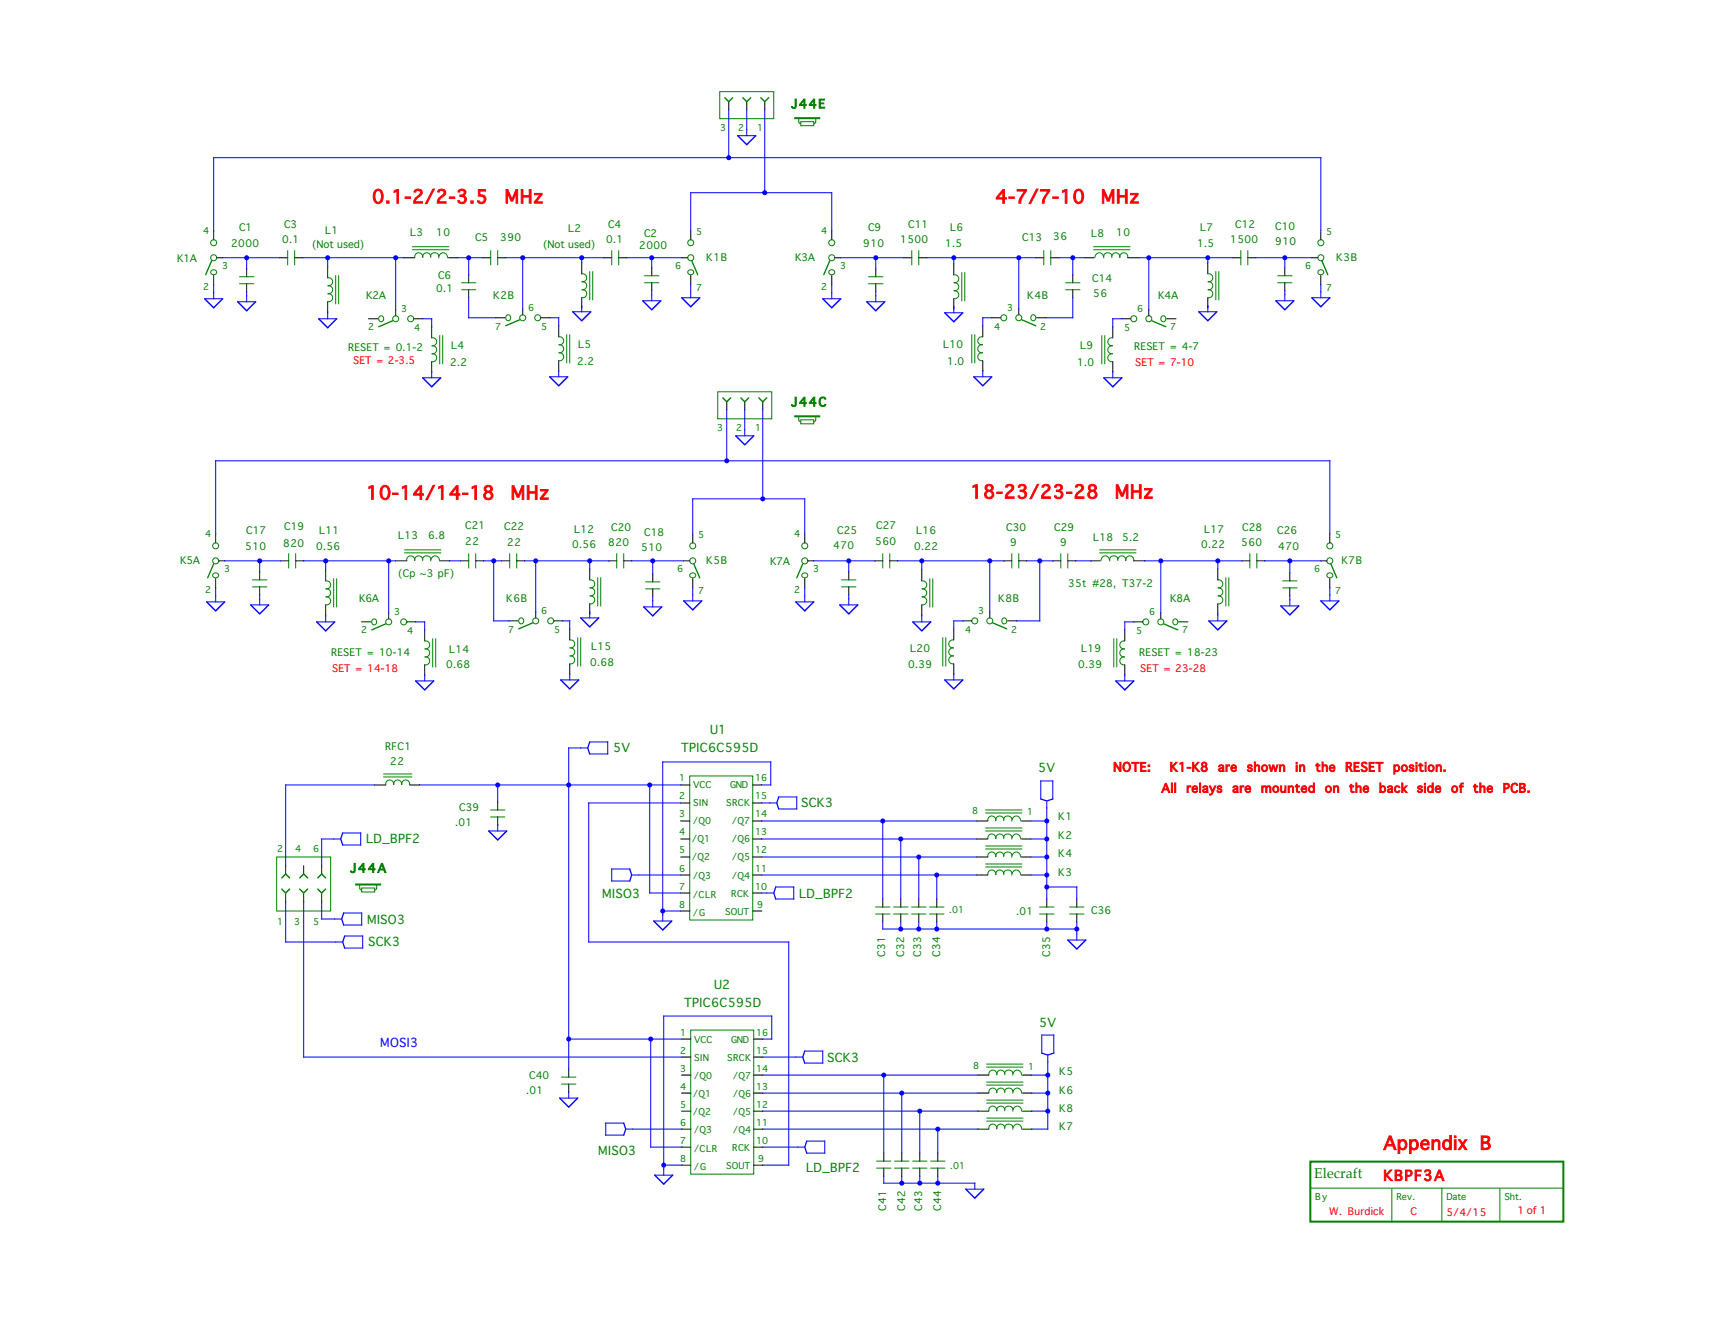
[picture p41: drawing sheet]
<svg xmlns="http://www.w3.org/2000/svg" width="279mm" height="216mm" viewBox="0 0 279 216" stroke-linecap="round" stroke-linejoin="round" font-family="sans-serif">
<defs><g id="words">
<g font-size="2.9" fill="#f00">
<text x="60.4" y="33">0.1-2/2-3.5</text>
<text x="81.9" y="33">MHz</text>
<text x="161.5" y="33">4-7/7-10</text>
<text x="178.6" y="33">MHz</text>
<text x="59.4" y="81">10-14/14-18</text>
<text x="82.9" y="81">MHz</text>
<text x="157.4" y="80.8">18-23/23-28</text>
<text x="180.9" y="80.8">MHz</text>
<text x="224.5" y="186.5">Appendix B</text>
</g>
<text font-size="2.3" fill="#008000" x="213.3" y="191">Elecraft</text>
<text font-size="2.3" fill="#f00" x="224.5" y="191.5">KBPF3A</text>
<g font-size="1.9" fill="#008000">
<text x="128.4" y="17.5">J44E</text>
<text x="128.4" y="65.9">J44C</text>
<text x="115.2" y="119.1">U1</text>
<text x="99.5" y="122.1">5V</text>
<text x="110.5" y="122.1">TPIC6C595D</text>
<text x="168.5" y="125.3">5V</text>
<text x="130" y="131">SCK3</text>
<text x="59.4" y="136.8">LD_BPF2</text>
<text x="56.8" y="141.5">J44A</text>
<text x="59.6" y="149.8">MISO3</text>
<text x="97.7" y="145.6">MISO3</text>
<text x="129.7" y="145.6">LD_BPF2</text>
<text x="59.7" y="153.4">SCK3</text>
<text x="115.9" y="160.4">U2</text>
<text x="111" y="163.3">TPIC6C595D</text>
<text x="168.6" y="166.5">5V</text>
<text x="134.2" y="172.2">SCK3</text>
<text x="97.1" y="187.3">MISO3</text>
<text x="130.8" y="190">LD_BPF2</text>
</g>
<g font-size="1.9" fill="#f00">
<text x="180.6" y="125.1">NOTE:</text>
<text x="189.8" y="125.1">K1-K8</text>
<text x="197.6" y="125.1">are</text>
<text x="202.3" y="125.1">shown</text>
<text x="210.2" y="125.1">in</text>
<text x="213.4" y="125.1">the</text>
<text x="218.3" y="125.1">RESET</text>
<text x="226" y="125.1">position.</text>
<text x="188.4" y="128.5">All</text>
<text x="192.5" y="128.5">relays</text>
<text x="199.9" y="128.5">are</text>
<text x="204.6" y="128.5">mounted</text>
<text x="215" y="128.5">on</text>
<text x="218.9" y="128.5">the</text>
<text x="223.7" y="128.5">back</text>
<text x="229.9" y="128.5">side</text>
<text x="235.4" y="128.5">of</text>
<text x="239" y="128.5">the</text>
<text x="243.8" y="128.5">PCB.</text>
</g>
<text font-size="1.9" fill="#00f" x="61.7" y="169.8">MOSI3</text>
<g font-size="1.6" fill="#008000">
<text x="37.5" y="40.1">2000</text>
<text x="38.8" y="37.5">C1</text>
<text x="45.8" y="39.5">0.1</text>
<text x="46.1" y="37">C3</text>
<text x="50.7" y="40.3">(Not used)</text>
<text x="52.8" y="38">L1</text>
<text x="66.6" y="38.3">L3</text>
<text x="70.8" y="38.3">10</text>
<text x="77.1" y="39.1">C5</text>
<text x="81.2" y="39.1">390</text>
<text x="88.1" y="40.3">(Not used)</text>
<text x="92.2" y="37.7">L2</text>
<text x="98.4" y="39.5">0.1</text>
<text x="98.7" y="37">C4</text>
<text x="103.7" y="40.4">2000</text>
<text x="104.5" y="38.5">C2</text>
<text x="140.1" y="40.1">910</text>
<text x="140.9" y="37.5">C9</text>
<text x="146.1" y="39.5">1500</text>
<text x="147.4" y="37">C11</text>
<text x="153.4" y="40.1">1.5</text>
<text x="154.2" y="37.5">L6</text>
<text x="165.9" y="39.1">C13</text>
<text x="170.9" y="39">36</text>
<text x="177.1" y="38.5">L8</text>
<text x="181.1" y="38.3">10</text>
<text x="194.3" y="40.1">1.5</text>
<text x="194.8" y="37.5">L7</text>
<text x="199.6" y="39.5">1500</text>
<text x="200.4" y="37">C12</text>
<text x="206.9" y="37.3">C10</text>
<text x="206.9" y="39.8">910</text>
<text x="28.7" y="42.5">K1A</text>
<text x="70.8" y="47.4">0.1</text>
<text x="71.1" y="45.3">C6</text>
<text x="114.6" y="42.4">K1B</text>
<text x="129" y="42.4">K3A</text>
<text x="177.2" y="45.8">C14</text>
<text x="216.8" y="42.4">K3B</text>
<text x="59.4" y="48.5">K2A</text>
<text x="80" y="48.5">K2B</text>
<text x="166.7" y="48.5">K4B</text>
<text x="177.4" y="48.2">56</text>
<text x="187.9" y="48.5">K4A</text>
<text x="56.5" y="57">RESET = 0.1-2</text>
<text x="73" y="59.4">2.2</text>
<text x="73.2" y="56.7">L4</text>
<text x="93.7" y="59.3">2.2</text>
<text x="93.8" y="56.5">L5</text>
<text x="153" y="56.5">L10</text>
<text x="153.7" y="59.3">1.0</text>
<text x="174.8" y="59.4">1.0</text>
<text x="175.3" y="56.7">L9</text>
<text x="184" y="56.8">RESET = 4-7</text>
<text x="39.8" y="89.3">510</text>
<text x="39.9" y="86.7">C17</text>
<text x="45.9" y="88.8">820</text>
<text x="46.1" y="86">C19</text>
<text x="51.3" y="89.3">0.56</text>
<text x="51.8" y="86.7">L11</text>
<text x="64.6" y="87.5">L13</text>
<text x="69.5" y="87.5">6.8</text>
<text x="75.5" y="85.9">C21</text>
<text x="75.5" y="88.5">22</text>
<text x="81.8" y="86">C22</text>
<text x="82.3" y="88.6">22</text>
<text x="92.8" y="88.9">0.56</text>
<text x="93.2" y="86.5">L12</text>
<text x="98.7" y="88.6">820</text>
<text x="99.2" y="86.2">C20</text>
<text x="104" y="89.4">510</text>
<text x="104.5" y="87">C18</text>
<text x="135.2" y="89.1">470</text>
<text x="135.8" y="86.7">C25</text>
<text x="142" y="88.5">560</text>
<text x="142.2" y="85.9">C27</text>
<text x="148.3" y="89.3">0.22</text>
<text x="148.7" y="86.7">L16</text>
<text x="163.3" y="86.2">C30</text>
<text x="163.9" y="88.6">9</text>
<text x="171.1" y="86.2">C29</text>
<text x="172" y="88.6">9</text>
<text x="177.4" y="87.8">L18</text>
<text x="182.1" y="87.8">5.2</text>
<text x="194.9" y="88.9">0.22</text>
<text x="195.4" y="86.5">L17</text>
<text x="201.4" y="88.6">560</text>
<text x="201.6" y="86.2">C28</text>
<text x="207.2" y="86.7">C26</text>
<text x="207.4" y="89.3">470</text>
<text x="29.2" y="91.5">K5A</text>
<text x="64.6" y="93.7">(Cp ~3 pF)</text>
<text x="114.6" y="91.5">K5B</text>
<text x="125" y="91.7">K7A</text>
<text x="173.3" y="95.3">35t #28, T37-2</text>
<text x="217.6" y="91.5">K7B</text>
<text x="58.3" y="97.7">K6A</text>
<text x="82.1" y="97.7">K6B</text>
<text x="162" y="97.7">K8B</text>
<text x="189.9" y="97.7">K8A</text>
<text x="53.7" y="106.5">RESET = 10-14</text>
<text x="72.9" y="106">L14</text>
<text x="95.9" y="105.5">L15</text>
<text x="147.7" y="105.8">L20</text>
<text x="175.4" y="105.8">L19</text>
<text x="184.9" y="106.5">RESET = 18-23</text>
<text x="72.4" y="108.4">0.68</text>
<text x="95.8" y="108.1">0.68</text>
<text x="147.4" y="108.4">0.39</text>
<text x="175" y="108.4">0.39</text>
<text x="62.5" y="121.7">RFC1</text>
<text x="63.3" y="124.2">22</text>
<text x="74.5" y="131.6">C39</text>
<text x="73.9" y="134.1">.01</text>
<text x="171.7" y="133.1">K1</text>
<text x="171.7" y="136.2">K2</text>
<text x="171.7" y="139.1">K4</text>
<text x="171.7" y="142">K3</text>
<text x="164.9" y="148.3">.01</text>
<text x="177.1" y="148.2">C36</text>
<text x="143.6" y="155.2" transform="rotate(-90 143.6 155.2)">C31</text>
<text x="146.7" y="155.2" transform="rotate(-90 146.7 155.2)">C32</text>
<text x="149.5" y="155.2" transform="rotate(-90 149.5 155.2)">C33</text>
<text x="152.6" y="155.2" transform="rotate(-90 152.6 155.2)">C34</text>
<text x="170.4" y="155.2" transform="rotate(-90 170.4 155.2)">C35</text>
<text x="85.4" y="177.4">.01</text>
<text x="85.9" y="175">C40</text>
<text x="171.9" y="174.3">K5</text>
<text x="171.9" y="177.4">K6</text>
<text x="171.9" y="180.3">K8</text>
<text x="171.9" y="183.2">K7</text>
<text x="143.8" y="196.4" transform="rotate(-90 143.8 196.4)">C41</text>
<text x="146.9" y="196.4" transform="rotate(-90 146.9 196.4)">C42</text>
<text x="149.6" y="196.4" transform="rotate(-90 149.6 196.4)">C43</text>
<text x="152.7" y="196.4" transform="rotate(-90 152.7 196.4)">C44</text>
</g>
<g font-size="1.6" fill="#f00">
<text x="57.3" y="59.1">SET = 2-3.5</text>
<text x="184.2" y="59.4">SET = 7-10</text>
<text x="53.9" y="109.1">SET = 14-18</text>
<text x="185" y="109.1">SET = 23-28</text>
<text x="215.7" y="197">W. Burdick</text>
<text x="228.8" y="197">C</text>
<text x="234.7" y="197.2">5/4/15</text>
<text x="246.2" y="196.9">1 of 1</text>
</g>
<g font-size="1.5" fill="#008000">
<text x="116.9" y="21.3">3</text>
<text x="119.8" y="21.3">2</text>
<text x="122.9" y="21.3">1</text>
<text x="33" y="38">4</text>
<text x="113" y="38.2">5</text>
<text x="133.3" y="38">4</text>
<text x="215.2" y="38.2">5</text>
<text x="33" y="47.1">2</text>
<text x="36" y="43.7">3</text>
<text x="109.6" y="43.7">6</text>
<text x="113" y="47.2">7</text>
<text x="133.3" y="47.1">2</text>
<text x="136.3" y="43.7">3</text>
<text x="211.8" y="43.7">6</text>
<text x="215.2" y="47.2">7</text>
<text x="59.7" y="53.6">2</text>
<text x="65.1" y="50.7">3</text>
<text x="67.2" y="53.7">4</text>
<text x="80.3" y="53.6">7</text>
<text x="85.7" y="50.5">6</text>
<text x="87.8" y="53.6">5</text>
<text x="161.3" y="53.6">4</text>
<text x="163.4" y="50.5">3</text>
<text x="168.8" y="53.6">2</text>
<text x="182.4" y="53.7">5</text>
<text x="184.5" y="50.7">6</text>
<text x="189.9" y="53.6">7</text>
<text x="116.4" y="70">3</text>
<text x="119.5" y="70">2</text>
<text x="122.5" y="70">1</text>
<text x="33.3" y="87.2">4</text>
<text x="113.3" y="87.3">5</text>
<text x="128.9" y="87.2">4</text>
<text x="216.7" y="87.3">5</text>
<text x="36.4" y="92.8">3</text>
<text x="109.9" y="92.8">6</text>
<text x="132" y="92.8">3</text>
<text x="213.3" y="92.8">6</text>
<text x="33.3" y="96.3">2</text>
<text x="64" y="99.8">3</text>
<text x="87.8" y="99.7">6</text>
<text x="113.3" y="96.4">7</text>
<text x="128.9" y="96.3">2</text>
<text x="158.7" y="99.7">3</text>
<text x="186.5" y="99.8">6</text>
<text x="216.7" y="96.4">7</text>
<text x="58.6" y="102.7">2</text>
<text x="66.1" y="102.9">4</text>
<text x="82.5" y="102.7">7</text>
<text x="89.9" y="102.7">5</text>
<text x="156.6" y="102.7">4</text>
<text x="164.1" y="102.7">2</text>
<text x="184.4" y="102.9">5</text>
<text x="191.8" y="102.7">7</text>
<text x="110.2" y="129.7">2</text>
<text x="110.2" y="126.8">1</text>
<text x="112.5" y="130.8">SIN</text>
<text x="112.5" y="127.9">VCC</text>
<text x="117.8" y="130.8">SRCK</text>
<text x="118.5" y="127.9">GND</text>
<text x="122.5" y="129.7">15</text>
<text x="122.5" y="126.8">16</text>
<text x="110.2" y="132.6">3</text>
<text x="110.2" y="135.5">4</text>
<text x="112.3" y="136.7">/Q1</text>
<text x="112.5" y="133.7">/Q0</text>
<text x="118.8" y="133.7">/Q7</text>
<text x="118.8" y="136.7">/Q6</text>
<text x="122.5" y="132.6">14</text>
<text x="122.5" y="135.5">13</text>
<text x="157.8" y="132.1">8</text>
<text x="166.7" y="132.3">1</text>
<text x="45" y="138.3">2</text>
<text x="47.9" y="138.3">4</text>
<text x="50.8" y="138.3">6</text>
<text x="110.2" y="138.4">5</text>
<text x="110.2" y="141.4">6</text>
<text x="112.3" y="139.6">/Q2</text>
<text x="112.5" y="142.5">/Q3</text>
<text x="118.8" y="142.5">/Q4</text>
<text x="118.8" y="139.6">/Q5</text>
<text x="122.5" y="138.4">12</text>
<text x="122.5" y="141.4">11</text>
<text x="45" y="150">1</text>
<text x="47.7" y="150">3</text>
<text x="50.8" y="150">5</text>
<text x="110.2" y="144.3">7</text>
<text x="110.2" y="147.2">8</text>
<text x="112.5" y="145.6">/CLR</text>
<text x="112.5" y="148.5">/G</text>
<text x="117.7" y="148.3">SOUT</text>
<text x="118.6" y="145.4">RCK</text>
<text x="122.5" y="144.3">10</text>
<text x="122.9" y="147.2">9</text>
<text x="154" y="148">.01</text>
<text x="110.4" y="168">1</text>
<text x="122.7" y="168">16</text>
<text x="110.4" y="170.9">2</text>
<text x="110.4" y="173.8">3</text>
<text x="112.6" y="172">SIN</text>
<text x="112.6" y="169.1">VCC</text>
<text x="118" y="172">SRCK</text>
<text x="118.6" y="169.1">GND</text>
<text x="122.7" y="170.9">15</text>
<text x="122.7" y="173.8">14</text>
<text x="157.9" y="173.3">8</text>
<text x="166.8" y="173.5">1</text>
<text x="110.4" y="176.7">4</text>
<text x="110.4" y="179.7">5</text>
<text x="112.5" y="177.9">/Q1</text>
<text x="112.6" y="175">/Q0</text>
<text x="119" y="175">/Q7</text>
<text x="119" y="177.9">/Q6</text>
<text x="122.7" y="176.7">13</text>
<text x="122.7" y="179.7">12</text>
<text x="110.4" y="182.6">6</text>
<text x="110.4" y="185.5">7</text>
<text x="112.5" y="180.8">/Q2</text>
<text x="112.6" y="183.7">/Q3</text>
<text x="119" y="183.7">/Q4</text>
<text x="119" y="180.8">/Q5</text>
<text x="122.7" y="185.5">10</text>
<text x="122.7" y="182.6">11</text>
<text x="110.4" y="188.4">8</text>
<text x="112.6" y="186.8">/CLR</text>
<text x="112.6" y="189.7">/G</text>
<text x="117.8" y="189.6">SOUT</text>
<text x="118.8" y="186.6">RCK</text>
<text x="123" y="188.4">9</text>
<text x="154.2" y="189.6">.01</text>
<text x="213.4" y="194.6">By</text>
<text x="226.6" y="194.6">Rev.</text>
<text x="234.7" y="194.6">Date</text>
<text x="244.1" y="194.6">Sht.</text>
</g>
</g></defs>
<path d="M92.2 179.5l1.5-1.5h.1v.2l-1.4 1.5h-.2z" fill="#00f"/>
<path d="M90.7 178.1h3.1" fill="none" stroke="#00f" stroke-width=".16"/>
<path d="M90.7 178h.2l1.5 1.5v.2h-.2l-1.5-1.5z" fill="#00f"/>
<path d="M92.3 177.1v1.1M129 171.5h1.2" fill="none" stroke="#00f" stroke-width=".16"/>
<path d="M130.5 170.4h.2v.2l-.4 .9h-.1z" fill="#00f"/>
<path d="M130.5 170.5h3.1M130.5 172.4h3.1M133.5 170.4v2.1" fill="none" stroke="#00f" stroke-width=".16"/>
<g fill="#00f">
<path d="M130.2 171.4h.1l.4 1.1h-.2z"/>
<path d="M109.1 190.5h.1v.2l-1.4 1.5h-.2v-.2z"/>
</g>
<path d="M106.2 190.6h3" fill="none" stroke="#00f" stroke-width=".16"/>
<path d="M106.2 190.5h.1l1.5 1.5v.2h-.2l-1.4-1.5z" fill="#00f"/>
<path d="M107.7 189.6v1.1" fill="none" stroke="#00f" stroke-width=".16"/>
<path d="M159.5 192.8h.2v.2l-1.5 1.4h-.1v-.1z" fill="#00f"/>
<path d="M156.6 192.9h3.1" fill="none" stroke="#00f" stroke-width=".16"/>
<path d="M156.6 192.8h.2l1.4 1.5v.1h-.1l-1.5-1.4z" fill="#00f"/>
<path d="M170 171.2v1.2M158.2 191.8v1.2" fill="none" stroke="#00f" stroke-width=".16"/>
<path d="M169.9 171.1l1.2-.4v.2l-1 .3h-.2z" fill="#00f"/>
<path d="M169 167.9h2.1M169 167.8v3.1M171 167.8v3.1" fill="none" stroke="#00f" stroke-width=".16"/>
<g fill="#00f">
<path d="M169 170.7l1.1 .4v.1l-1.1-.3z"/>
<path d="M149.5 102.3l1.4-1.5h.2v.2l-1.5 1.4h-.1z"/>
</g>
<path d="M148 100.9h3.1" fill="none" stroke="#00f" stroke-width=".16"/>
<path d="M148 100.8h.2l1.4 1.5v.1h-.1l-1.5-1.4z" fill="#00f"/>
<path d="M149.6 99.8v1.2" fill="none" stroke="#00f" stroke-width=".16"/>
<path d="M181 110.4h.1l1.5 1.4v.2h-.2l-1.4-1.5z" fill="#00f"/>
<path d="M181 110.5h3" fill="none" stroke="#00f" stroke-width=".16"/>
<path d="M183.9 110.4h.1v.1l-1.4 1.5h-.2v-.2z" fill="#00f"/>
<path d="M182.5 109.4v1.1" fill="none" stroke="#00f" stroke-width=".16"/>
<path d="M132 97.6h.1v.1l-1.4 1.5h-.2v-.2z" fill="#00f"/>
<path d="M129 97.6h3.1" fill="none" stroke="#00f" stroke-width=".16"/>
<path d="M129 97.6h.2l1.5 1.4v.2h-.2l-1.5-1.5z" fill="#00f"/>
<path d="M130.6 96.6v1.1" fill="none" stroke="#00f" stroke-width=".16"/>
<path d="M217.1 97.4h.2v.2l-1.4 1.4h-.2v-.2z" fill="#00f"/>
<path d="M214.2 97.5h3.1" fill="none" stroke="#00f" stroke-width=".16"/>
<path d="M214.2 97.4h.2l1.5 1.4v.2h-.2l-1.5-1.4z" fill="#00f"/>
<path d="M215.8 96.4v1.2" fill="none" stroke="#00f" stroke-width=".16"/>
<path d="M139.1 98h.2v.2l-1.5 1.5h-.2v-.2z" fill="#00f"/>
<path d="M136.2 98.1h3.1" fill="none" stroke="#00f" stroke-width=".16"/>
<path d="M136.2 98h.1l1.5 1.5v.2h-.2l-1.4-1.5z" fill="#00f"/>
<path d="M137.7 97.1v1.1" fill="none" stroke="#00f" stroke-width=".16"/>
<path d="M153.2 110.2h.2l1.4 1.5v.1h-.1l-1.5-1.4z" fill="#00f"/>
<path d="M153.2 110.3h3.1" fill="none" stroke="#00f" stroke-width=".16"/>
<path d="M156.1 110.2h.2v.2l-1.5 1.4h-.1v-.1z" fill="#00f"/>
<path d="M154.8 109.2v1.2" fill="none" stroke="#00f" stroke-width=".16"/>
<path d="M197.5 102.1l1.5-1.5h.1v.2l-1.4 1.5h-.2z" fill="#00f"/>
<path d="M196.1 100.7h3" fill="none" stroke="#00f" stroke-width=".16"/>
<path d="M196.1 100.6h.1l1.5 1.5v.2h-.2l-1.4-1.5z" fill="#00f"/>
<path d="M197.6 99.7v1.1" fill="none" stroke="#00f" stroke-width=".16"/>
<path d="M120.8 72.1l1.4-1.5h.2v.2l-1.5 1.4h-.1z" fill="#00f"/>
<path d="M119.3 70.7h3.1" fill="none" stroke="#00f" stroke-width=".16"/>
<path d="M119.3 70.6h.2l1.4 1.5v.1h-.1l-1.5-1.4z" fill="#00f"/>
<path d="M120.8 69.6v1.2" fill="none" stroke="#00f" stroke-width=".16"/>
<path d="M52.8 102.3l1.4-1.5h.2v.2l-1.5 1.4h-.1z" fill="#00f"/>
<path d="M51.3 100.9h3.1" fill="none" stroke="#00f" stroke-width=".16"/>
<path d="M51.3 100.8h.2l1.4 1.5v.1h-.1l-1.5-1.4z" fill="#00f"/>
<path d="M52.8 99.8v1.2" fill="none" stroke="#00f" stroke-width=".16"/>
<path d="M70.3 110.4h.1v.1l-1.4 1.5h-.2v-.2z" fill="#00f"/>
<path d="M67.4 110.5h3" fill="none" stroke="#00f" stroke-width=".16"/>
<path d="M67.4 110.4h.1l1.5 1.4v.2h-.2l-1.4-1.5z" fill="#00f"/>
<path d="M68.9 109.4v1.1" fill="none" stroke="#00f" stroke-width=".16"/>
<path d="M36.4 97.6h.1v.1l-1.4 1.5h-.2v-.2z" fill="#00f"/>
<path d="M33.5 97.6h3" fill="none" stroke="#00f" stroke-width=".16"/>
<path d="M33.5 97.6h.1l1.5 1.4v.2h-.2l-1.4-1.5z" fill="#00f"/>
<path d="M35 96.6v1.1" fill="none" stroke="#00f" stroke-width=".16"/>
<path d="M113.8 97.4h.1v.2l-1.4 1.4h-.2v-.2z" fill="#00f"/>
<path d="M110.9 97.5h3" fill="none" stroke="#00f" stroke-width=".16"/>
<path d="M110.9 97.4h.1l1.5 1.4v.2h-.2l-1.4-1.4z" fill="#00f"/>
<path d="M112.4 96.4v1.2" fill="none" stroke="#00f" stroke-width=".16"/>
<path d="M43.5 98h.2v.2l-1.5 1.5h-.1v-.2z" fill="#00f"/>
<path d="M40.6 98.1h3.1" fill="none" stroke="#00f" stroke-width=".16"/>
<path d="M40.6 98h.2l1.4 1.5v.2h-.1l-1.5-1.5z" fill="#00f"/>
<path d="M42.1 97.1v1.1" fill="none" stroke="#00f" stroke-width=".16"/>
<path d="M93.8 110.2h.2v.2l-1.5 1.4h-.1v-.1z" fill="#00f"/>
<path d="M90.9 110.3h3.1" fill="none" stroke="#00f" stroke-width=".16"/>
<path d="M90.9 110.2h.2l1.4 1.5v.1h-.1l-1.5-1.4z" fill="#00f"/>
<path d="M92.4 109.2v1.2" fill="none" stroke="#00f" stroke-width=".16"/>
<path d="M95.6 101.6l1.5-1.5h.1v.2l-1.4 1.5h-.2z" fill="#00f"/>
<path d="M94.1 100.2h3.1" fill="none" stroke="#00f" stroke-width=".16"/>
<path d="M94.1 100.1h.2l1.5 1.5v.2h-.2l-1.5-1.5z" fill="#00f"/>
<path d="M95.7 99.2v1.1" fill="none" stroke="#00f" stroke-width=".16"/>
<path d="M107.3 98.4h.1v.1l-1.4 1.5h-.2v-.2z" fill="#00f"/>
<path d="M104.4 98.4h3" fill="none" stroke="#00f" stroke-width=".16"/>
<path d="M104.4 98.4h.1l1.5 1.4v.2h-.2l-1.4-1.5z" fill="#00f"/>
<path d="M105.9 97.4v1.1" fill="none" stroke="#00f" stroke-width=".16"/>
<path d="M156.1 50.7h.2v.1l-1.5 1.5h-.1v-.2z" fill="#00f"/>
<path d="M153.2 50.7h3.1" fill="none" stroke="#00f" stroke-width=".16"/>
<path d="M153.2 50.7h.2l1.4 1.4v.2h-.1l-1.5-1.5z" fill="#00f"/>
<path d="M154.8 49.7v1.1" fill="none" stroke="#00f" stroke-width=".16"/>
<path d="M179 61.2h.2l1.4 1.5v.1h-.1l-1.5-1.4z" fill="#00f"/>
<path d="M179 61.3h3.1" fill="none" stroke="#00f" stroke-width=".16"/>
<path d="M181.9 61.2h.2v.2l-1.5 1.4h-.1v-.1z" fill="#00f"/>
<path d="M180.6 60.2v1.2" fill="none" stroke="#00f" stroke-width=".16"/>
<path d="M136.3 48.4h.2v.1l-1.5 1.5h-.1v-.2z" fill="#00f"/>
<path d="M133.4 48.5h3.1" fill="none" stroke="#00f" stroke-width=".16"/>
<path d="M133.4 48.4h.2l1.4 1.4v.2h-.1l-1.5-1.5z" fill="#00f"/>
<path d="M135 47.4v1.1" fill="none" stroke="#00f" stroke-width=".16"/>
<path d="M215.7 48.2h.2v.2l-1.5 1.4h-.2v-.1z" fill="#00f"/>
<path d="M212.8 48.3h3.1" fill="none" stroke="#00f" stroke-width=".16"/>
<path d="M212.8 48.2h.1l1.5 1.5v.1h-.2l-1.4-1.4z" fill="#00f"/>
<path d="M214.3 47.2v1.2" fill="none" stroke="#00f" stroke-width=".16"/>
<path d="M143.5 48.9h.1v.1l-1.4 1.5h-.2v-.2z" fill="#00f"/>
<path d="M140.6 48.9h3" fill="none" stroke="#00f" stroke-width=".16"/>
<path d="M140.6 48.9h.1l1.5 1.4v.2h-.2l-1.4-1.5z" fill="#00f"/>
<path d="M142.1 47.9v1.1" fill="none" stroke="#00f" stroke-width=".16"/>
<path d="M157.9 61h.2l1.4 1.5v.2h-.1l-1.5-1.5z" fill="#00f"/>
<path d="M157.9 61.1h3.1" fill="none" stroke="#00f" stroke-width=".16"/>
<path d="M160.8 61h.2v.2l-1.5 1.5h-.1v-.2z" fill="#00f"/>
<path d="M159.5 60.1v1.1" fill="none" stroke="#00f" stroke-width=".16"/>
<path d="M197.4 50.5h.1v.2l-1.4 1.4h-.2v-.1z" fill="#00f"/>
<path d="M194.4 50.6h3.1" fill="none" stroke="#00f" stroke-width=".16"/>
<path d="M194.4 50.5h.2l1.5 1.5v.1h-.2l-1.5-1.4z" fill="#00f"/>
<path d="M196 49.5v1.2" fill="none" stroke="#00f" stroke-width=".16"/>
<path d="M209.8 48.7h.2v.2l-1.5 1.4h-.1v-.1z" fill="#00f"/>
<path d="M206.9 48.8h3.1" fill="none" stroke="#00f" stroke-width=".16"/>
<path d="M206.9 48.7h.2l1.4 1.5v.1h-.1l-1.5-1.4z" fill="#00f"/>
<path d="M208.5 47.7v1.2" fill="none" stroke="#00f" stroke-width=".16"/>
<path d="M212.6 188.4h41.1v9.8h-41.1z" fill="none" stroke="#008000" stroke-width=".32"/>
<path d="M212.6 192.7h41.1M225.8 192.8v5.5M233.9 192.6v5.6M243.4 192.8v5.4" fill="none" stroke="#008000" stroke-width=".16"/>
<path d="M122.5 21.9h.2v.2l-1.5 1.5h-.1v-.2z" fill="#00f"/>
<path d="M119.6 22h3.1" fill="none" stroke="#00f" stroke-width=".16"/>
<path d="M119.6 21.9h.2l1.4 1.5v.2h-.1l-1.5-1.5z" fill="#00f"/>
<path d="M121.2 21v1.1" fill="none" stroke="#00f" stroke-width=".16"/>
<path d="M54.5 51.6h.2v.2l-1.5 1.4h-.1v-.1z" fill="#00f"/>
<path d="M51.6 51.7h3.1" fill="none" stroke="#00f" stroke-width=".16"/>
<path d="M51.6 51.6h.2l1.4 1.5v.1h-.1l-1.5-1.4z" fill="#00f"/>
<path d="M53.2 50.7v1.1" fill="none" stroke="#00f" stroke-width=".16"/>
<path d="M70 62.7l1.4-1.5h.2v.2l-1.5 1.4h-.1z" fill="#00f"/>
<path d="M68.5 61.3h3.1" fill="none" stroke="#00f" stroke-width=".16"/>
<path d="M68.5 61.2h.2l1.4 1.5v.1h-.1l-1.5-1.4z" fill="#00f"/>
<path d="M70 60.2v1.2" fill="none" stroke="#00f" stroke-width=".16"/>
<path d="M34.6 49.8l1.4-1.4h.2v.1l-1.5 1.5h-.1z" fill="#00f"/>
<path d="M33.1 48.5h3.1" fill="none" stroke="#00f" stroke-width=".16"/>
<path d="M33.1 48.4h.2l1.4 1.4v.2h-.1l-1.5-1.5z" fill="#00f"/>
<path d="M34.7 47.4v1.1" fill="none" stroke="#00f" stroke-width=".16"/>
<path d="M113.5 48.2h.1v.2l-1.4 1.4h-.2v-.1z" fill="#00f"/>
<path d="M110.5 48.3h3.1" fill="none" stroke="#00f" stroke-width=".16"/>
<path d="M110.5 48.2h.2l1.5 1.5v.1h-.2l-1.5-1.4z" fill="#00f"/>
<path d="M112.1 47.2v1.2" fill="none" stroke="#00f" stroke-width=".16"/>
<path d="M41.4 48.9h.2v.1l-1.5 1.5h-.2v-.2z" fill="#00f"/>
<path d="M38.5 48.9h3.1" fill="none" stroke="#00f" stroke-width=".16"/>
<path d="M38.5 48.9h.1l1.5 1.4v.2h-.2l-1.4-1.5z" fill="#00f"/>
<path d="M40 47.9v1.1" fill="none" stroke="#00f" stroke-width=".16"/>
<path d="M92 61h.2v.2l-1.5 1.5h-.1v-.2z" fill="#00f"/>
<path d="M89.1 61.1h3.1" fill="none" stroke="#00f" stroke-width=".16"/>
<path d="M89.1 61h.2l1.4 1.5v.2h-.1l-1.5-1.5z" fill="#00f"/>
<path d="M90.7 60.1v1.1" fill="none" stroke="#00f" stroke-width=".16"/>
<path d="M95.8 50.5h.1v.2l-1.4 1.4h-.2v-.1z" fill="#00f"/>
<path d="M92.8 50.6h3.1" fill="none" stroke="#00f" stroke-width=".16"/>
<path d="M92.8 50.5h.2l1.5 1.5v.1h-.2l-1.5-1.4z" fill="#00f"/>
<path d="M94.4 49.5v1.2" fill="none" stroke="#00f" stroke-width=".16"/>
<path d="M107.1 48.7h.2v.2l-1.5 1.4h-.1v-.1z" fill="#00f"/>
<path d="M104.2 48.8h3.1" fill="none" stroke="#00f" stroke-width=".16"/>
<path d="M104.2 48.7h.2l1.4 1.5v.1h-.1l-1.5-1.4z" fill="#00f"/>
<path d="M105.7 47.7v1.2" fill="none" stroke="#00f" stroke-width=".16"/>
<path d="M80.7 136.2l1.4-1.5h.2v.2l-1.5 1.4h-.1z" fill="#00f"/>
<path d="M79.2 134.8h3.1" fill="none" stroke="#00f" stroke-width=".16"/>
<path d="M79.2 134.7h.2l1.4 1.5v.1h-.1l-1.5-1.4z" fill="#00f"/>
<path d="M80.8 133.7v1.2M54.4 152.8h1.1" fill="none" stroke="#00f" stroke-width=".16"/>
<path d="M55.8 151.8h.2v.1l-.3 1h-.2z" fill="#00f"/>
<path d="M55.8 151.8h3.1M55.8 153.8h3.1M58.8 151.8v2.1" fill="none" stroke="#00f" stroke-width=".16"/>
<path d="M55.5 152.7h.2l.3 1.2h-.2z" fill="#00f"/>
<path d="M124.8 130.2h1.1" fill="none" stroke="#00f" stroke-width=".16"/>
<path d="M126.3 129.2h.1v.2l-.3 .9h-.2z" fill="#00f"/>
<path d="M126.3 129.3h3.1M126.3 131.2h3.1M129.3 129.2v2.1" fill="none" stroke="#00f" stroke-width=".16"/>
<g fill="#00f">
<path d="M125.9 130.2h.2l.3 1.1h-.1z"/>
<path d="M107.4 150.8l1.5-1.5h.2v.2l-1.5 1.4h-.2z"/>
</g>
<path d="M106 149.4h3.1" fill="none" stroke="#00f" stroke-width=".16"/>
<path d="M106 149.3h.2l1.4 1.5v.1h-.2l-1.4-1.4z" fill="#00f"/>
<path d="M107.5 148.3v1.2" fill="none" stroke="#00f" stroke-width=".16"/>
<path d="M174.6 153.9l1.5-1.5h.2v.2l-1.5 1.4h-.2z" fill="#00f"/>
<path d="M173.2 152.5h3.1" fill="none" stroke="#00f" stroke-width=".16"/>
<path d="M173.2 152.4h.1l1.5 1.5v.1h-.2l-1.4-1.4z" fill="#00f"/>
<path d="M169.8 130v1.1M174.7 151.4v1.2" fill="none" stroke="#00f" stroke-width=".16"/>
<path d="M169.8 129.8l1.1-.3v.2l-1 .3h-.1z" fill="#00f"/>
<path d="M168.8 126.7h2.1M168.9 126.6v3.1M170.8 126.6v3.1" fill="none" stroke="#00f" stroke-width=".16"/>
<path d="M168.8 129.5l1.1 .3v.2l-1.1-.3z" fill="#00f"/>
<g fill="none" stroke="#008000" stroke-width=".16">
<path d="M38.8 44.9h2.4M38.8 46h2.4M74.8 45.9h2.5M74.8 47h2.5M79.6 40.6v2.4M80.8 40.6v2.4M104.5 44.7h2.5M104.5 45.9h2.5M140.9 44.9h2.4M140.9 46h2.4M169.4 40.6v2.4M170.5 40.6v2.4"/>
<path d="M172.8 45.9h2.5M172.8 47h2.5M207.2 44.7h2.5M207.2 45.9h2.5M40.9 94.1h2.4M40.9 95.2h2.4M76 89.8v2.4M77.2 89.8v2.4M82.7 89.8v2.4M83.8 89.8v2.4M104.7 94.4h2.4M104.7 95.5h2.4"/>
<path d="M136.5 94.1h2.4M136.5 95.2h2.4M164.2 89.8v2.4M165.3 89.8v2.4M202.8 89.8v2.4M203.9 89.8v2.4M79.5 131.4h2.5M79.5 132.5h2.5M142 147.1h2.4M142 148.3h2.4M144.9 147.1h2.5M144.9 148.3h2.5"/>
<path d="M147.9 147.1h2.4M147.9 148.3h2.4M150.8 147.1h2.4M150.8 148.3h2.4M159.9 140.1h6M159.9 140.6h6M160.3 141.9a.65 .65 0 0 1 .6-.8 .65 .65 0 0 1 .6 .8M161.6 141.9a.65 .65 0 0 1 .6-.8 .65 .65 0 0 1 .6 .8M162.9 141.7a.63 .63 0 0 1 .6-.6 .63 .63 0 0 1 .6 .6M164.2 142a.75 .75 0 0 1 .7-.9 .75 .75 0 0 1 .7 .9M168.6 147.1h2.5M168.6 148.3h2.5"/>
<path d="M173.5 147.1h2.4M173.5 148.3h2.4M91.1 174.7h2.4M91.1 175.8h2.4M142.2 188.3h2.4M142.2 189.5h2.4M145.1 188.3h2.4M145.1 189.5h2.4M148 188.3h2.5M148 189.5h2.5M150.9 188.3h2.5M150.9 189.5h2.5"/>
<path d="M160 181.9h6M160 181.4h6M160.5 183.2a.65 .65 0 0 1 .6-.9 .65 .65 0 0 1 .6 .9M161.8 183.2a.65 .65 0 0 1 .6-.9 .65 .65 0 0 1 .6 .9M163.1 183a.63 .63 0 0 1 .6-.7 .63 .63 0 0 1 .6 .7M164.3 183.2a.75 .75 0 0 1 .8-.9 .75 .75 0 0 1 .7 .9"/>
<circle cx="34.7" cy="39.4" r=".49"/>
<circle cx="34.7" cy="41.8" r=".49"/>
<circle cx="34.7" cy="44.2" r=".45"/>
</g>
<g fill="none" stroke="#000" stroke-width=".16">
<path d="M40 43.5v1.5M40 45.9v1.5M76 44.5v1.4M76 46.9v1.5M78.2 41.8h1.5M80.7 41.8h1.4M105.7 43.3v1.5M105.7 45.8v1.4M142.1 43.5v1.5M142.1 45.9v1.5M168 41.8h1.4M170.4 41.8h1.5"/>
<path d="M174.1 44.5v1.4M174.1 46.9v1.5M208.5 43.3v1.5M208.5 45.8v1.4M42.1 92.7v1.4M42.1 95.1v1.5M74.7 91h1.4M77.1 91h1.5M81.3 91h1.5M83.8 91h1.4M105.9 93v1.5M105.9 95.4v1.5"/>
<path d="M137.7 92.7v1.4M137.7 95.1v1.5M162.8 91h1.4M165.2 91h1.5M201.4 91h1.5M203.8 91h1.5M80.8 130v1.5M80.8 132.4v1.5M143.2 145.7v1.5M143.2 148.2v1.4M146.2 145.7v1.5M146.2 148.2v1.4"/>
<path d="M149.1 145.7v1.5M149.1 148.2v1.4M152 145.7v1.5M152 148.2v1.4M158.4 141.9h2M165.7 141.9h1.6M169.8 145.7v1.5M169.8 148.2v1.4M174.7 145.7v1.5M174.7 148.2v1.4M92.3 173.3v1.5M92.3 175.8v1.4"/>
<path d="M143.4 187v1.4M143.4 189.4v1.5M146.3 187v1.4M146.3 189.4v1.5M149.2 187v1.4M149.2 189.4v1.5M152.2 187v1.4M152.2 189.4v1.5M158.6 183.2h1.9M165.9 183.2h1.6"/>
</g>
<path d="M34.3 42.2h.1v.2l-.9 2.2h-.2z" fill="#008000"/>
<path d="M34.7 37.3v1.7M34.7 44.6v1.7M35.1 41.8h1.1" fill="none" stroke="#000" stroke-width=".16"/>
<g fill="none" stroke="#008000" stroke-width=".16">
<circle cx="112.1" cy="39.4" r=".49"/>
<circle cx="112.1" cy="41.8" r=".49"/>
<circle cx="112.1" cy="44.2" r=".45"/>
</g>
<path d="M112.2 42.2h.1l1 2.4h-.2z" fill="#008000"/>
<path d="M112.1 37.3v1.7M110.5 41.8h1.2M112.1 44.6v1.7" fill="none" stroke="#000" stroke-width=".16"/>
<g fill="none" stroke="#008000" stroke-width=".16">
<path d="M61.6 51.3a.45 .45 0 0 1 .7 .4 .45 .45 0 0 1-.7 .4 .54 .54 0 0 1 0-.8z"/>
<circle cx="64.2" cy="51.7" r=".49"/>
<circle cx="66.6" cy="51.7" r=".49"/>
</g>
<path d="M61.4 52.9l2.4-.9v.1l-2.3 1h-.1z" fill="#008000"/>
<path d="M59.7 51.7h1.7M64.2 50.2v1.1M67 51.7h1.7" fill="none" stroke="#000" stroke-width=".16"/>
<g fill="none" stroke="#008000" stroke-width=".16">
<path d="M82.3 51.1a.45 .45 0 0 1 .6 .4 .45 .45 0 0 1-.6 .5 .54 .54 0 0 1 0-.9z"/>
<circle cx="84.8" cy="51.5" r=".49"/>
<circle cx="87.2" cy="51.5" r=".49"/>
</g>
<path d="M82 52.8l2.4-1v.2l-2.3 .9h-.1z" fill="#008000"/>
<path d="M80.3 51.5h1.7M84.8 50v1.1M87.7 51.5h1.6M158.4 139h2M165.7 139h1.6M158.6 180.2h1.9M165.9 180.2h1.6" fill="none" stroke="#000" stroke-width=".16"/>
<g fill="none" stroke="#008000" stroke-width=".16">
<path d="M159.9 137.2h6M159.9 137.7h6M160.3 139a.65 .65 0 0 1 .6-.8 .65 .65 0 0 1 .6 .8M161.6 139a.65 .65 0 0 1 .6-.8 .65 .65 0 0 1 .6 .8M162.9 138.8a.63 .63 0 0 1 .6-.6 .63 .63 0 0 1 .6 .6M164.2 139.1a.75 .75 0 0 1 .7-.9 .75 .75 0 0 1 .7 .9M160 178.9h6M160 178.4h6M160.5 180.2a.65 .65 0 0 1 .6-.8 .65 .65 0 0 1 .6 .8M161.8 180.2a.65 .65 0 0 1 .6-.8 .65 .65 0 0 1 .6 .8M163.1 180a.63 .63 0 0 1 .6-.6 .63 .63 0 0 1 .6 .6M164.3 180.3a.75 .75 0 0 1 .8-.9 .75 .75 0 0 1 .7 .9"/>
<circle cx="135" cy="39.4" r=".49"/>
<circle cx="135" cy="41.8" r=".49"/>
<circle cx="135" cy="44.2" r=".45"/>
</g>
<path d="M134.5 42.2h.2v.2l-1 2.2h-.1z" fill="#008000"/>
<path d="M135 37.3v1.7M135 44.6v1.7M135.4 41.8h1.1" fill="none" stroke="#000" stroke-width=".16"/>
<g fill="none" stroke="#008000" stroke-width=".16">
<circle cx="214.3" cy="39.4" r=".49"/>
<circle cx="214.3" cy="41.8" r=".49"/>
<circle cx="214.3" cy="44.2" r=".45"/>
</g>
<path d="M214.4 42.2h.2l.9 2.4h-.1z" fill="#008000"/>
<path d="M214.3 37.3v1.7M212.8 41.8h1.1M214.3 44.6v1.7" fill="none" stroke="#000" stroke-width=".16"/>
<g fill="none" stroke="#008000" stroke-width=".16">
<path d="M188.5 51.3a.45 .45 0 0 1 .7 .4 .45 .45 0 0 1-.7 .4 .54 .54 0 0 1 0-.8z"/>
<circle cx="184" cy="51.7" r=".49"/>
<circle cx="186.4" cy="51.7" r=".49"/>
</g>
<path d="M186.8 52l2.4 .9v.2l-2.4-1z" fill="#008000"/>
<path d="M181.9 51.7h1.7M186.4 50.2v1.1M189.2 51.7h1.7" fill="none" stroke="#000" stroke-width=".16"/>
<g fill="none" stroke="#008000" stroke-width=".16">
<path d="M167.4 51.1a.45 .45 0 0 1 .7 .4 .45 .45 0 0 1-.7 .5 .54 .54 0 0 1 0-.9z"/>
<circle cx="162.9" cy="51.5" r=".49"/>
<circle cx="165.3" cy="51.5" r=".49"/>
</g>
<path d="M165.7 51.8l2.4 1v.1l-2.4-.9z" fill="#008000"/>
<path d="M160.8 51.5h1.7M165.3 50v1.1M168.1 51.5h1.7M158.4 136.1h2M165.7 136.1h1.6M158.6 177.3h1.9M165.9 177.3h1.6" fill="none" stroke="#000" stroke-width=".16"/>
<g fill="none" stroke="#008000" stroke-width=".16">
<path d="M159.9 134.3h6M159.9 134.8h6M160.3 136.1a.65 .65 0 0 1 .6-.8 .65 .65 0 0 1 .6 .8M161.6 136.1a.65 .65 0 0 1 .6-.8 .65 .65 0 0 1 .6 .8M162.9 135.9a.63 .63 0 0 1 .6-.6 .63 .63 0 0 1 .6 .6M164.2 136.2a.75 .75 0 0 1 .7-.9 .75 .75 0 0 1 .7 .9M160 176h6M160 175.5h6M160.5 177.3a.65 .65 0 0 1 .6-.8 .65 .65 0 0 1 .6 .8M161.8 177.3a.65 .65 0 0 1 .6-.8 .65 .65 0 0 1 .6 .8M163.1 177.1a.63 .63 0 0 1 .6-.6 .63 .63 0 0 1 .6 .6M164.3 177.4a.75 .75 0 0 1 .8-.9 .75 .75 0 0 1 .7 .9"/>
<circle cx="35" cy="91" r=".49"/>
<circle cx="35" cy="88.5" r=".49"/>
<circle cx="35" cy="93.3" r=".45"/>
</g>
<path d="M34.6 91.4h.1v.1l-.9 2.3h-.2z" fill="#008000"/>
<path d="M35 86.5v1.6M35 93.8v1.6M35.4 91h1.1" fill="none" stroke="#000" stroke-width=".16"/>
<g fill="none" stroke="#008000" stroke-width=".16">
<circle cx="112.4" cy="91" r=".49"/>
<circle cx="112.4" cy="88.5" r=".49"/>
<circle cx="112.4" cy="93.3" r=".45"/>
</g>
<path d="M112.5 91.4h.1l1 2.4h-.1z" fill="#008000"/>
<path d="M110.9 91h1.1M112.4 86.5v1.6M112.4 93.8v1.6M158.4 133.2h2M165.7 133.2h1.6M158.6 174.4h1.9M165.9 174.4h1.6" fill="none" stroke="#000" stroke-width=".16"/>
<g fill="none" stroke="#008000" stroke-width=".16">
<path d="M60.5 100.5a.45 .45 0 0 1 .6 .4 .45 .45 0 0 1-.6 .4 .54 .54 0 0 1 0-.8zM159.9 131.4h6M159.9 131.9h6M160.3 133.2a.65 .65 0 0 1 .6-.8 .65 .65 0 0 1 .6 .8M161.6 133.2a.65 .65 0 0 1 .6-.8 .65 .65 0 0 1 .6 .8M162.9 133a.63 .63 0 0 1 .6-.6 .63 .63 0 0 1 .6 .6M164.2 133.3a.75 .75 0 0 1 .7-.9 .75 .75 0 0 1 .7 .9M160 173.1h6M160 172.6h6M160.5 174.4a.65 .65 0 0 1 .6-.8 .65 .65 0 0 1 .6 .8M161.8 174.4a.65 .65 0 0 1 .6-.8 .65 .65 0 0 1 .6 .8M163.1 174.2a.63 .63 0 0 1 .6-.6 .63 .63 0 0 1 .6 .6"/>
<path d="M164.3 174.5a.75 .75 0 0 1 .8-.9 .75 .75 0 0 1 .7 .9"/>
<circle cx="63.1" cy="100.9" r=".49"/>
<circle cx="65.5" cy="100.9" r=".49"/>
</g>
<path d="M60.2 102.1l2.5-1v.2l-2.3 1h-.2z" fill="#008000"/>
<path d="M63.1 99.3v1.2M58.6 100.9h1.6M65.9 100.9h1.6" fill="none" stroke="#000" stroke-width=".16"/>
<g fill="none" stroke="#008000" stroke-width=".16">
<path d="M84.4 100.3a.45 .45 0 0 1 .6 .4 .45 .45 0 0 1-.6 .4 .54 .54 0 0 1 0-.8z"/>
<circle cx="86.9" cy="100.7" r=".49"/>
<circle cx="89.4" cy="100.7" r=".49"/>
</g>
<path d="M84.1 101.9l2.4-.9v.1l-2.3 1h-.1z" fill="#008000"/>
<path d="M86.9 99.2v1.1M82.5 100.7h1.6M89.8 100.7h1.6" fill="none" stroke="#000" stroke-width=".16"/>
<g fill="none" stroke="#008000" stroke-width=".16">
<circle cx="130.6" cy="91" r=".49"/>
<circle cx="130.6" cy="88.5" r=".49"/>
<circle cx="130.6" cy="93.3" r=".45"/>
</g>
<path d="M130.2 91.4h.1v.1l-.9 2.3h-.2z" fill="#008000"/>
<path d="M130.6 86.5v1.6M130.6 93.8v1.6M131 91h1.1" fill="none" stroke="#000" stroke-width=".16"/>
<g fill="none" stroke="#008000" stroke-width=".16">
<circle cx="215.8" cy="91" r=".49"/>
<circle cx="215.8" cy="88.5" r=".49"/>
<circle cx="215.8" cy="93.3" r=".45"/>
</g>
<path d="M215.9 91.4h.1l1 2.4h-.2z" fill="#008000"/>
<path d="M214.2 91h1.2M215.8 86.5v1.6M215.8 93.8v1.6" fill="none" stroke="#000" stroke-width=".16"/>
<g fill="none" stroke="#008000" stroke-width=".16">
<path d="M190.5 100.5a.45 .45 0 0 1 .6 .4 .45 .45 0 0 1-.6 .4 .54 .54 0 0 1 0-.8z"/>
<circle cx="185.9" cy="100.9" r=".49"/>
<circle cx="188.3" cy="100.9" r=".49"/>
</g>
<path d="M188.8 101.1l2.4 1v.2l-2.4-1z" fill="#008000"/>
<path d="M188.3 99.3v1.2M183.9 100.9h1.6M191.2 100.9h1.6" fill="none" stroke="#000" stroke-width=".16"/>
<g fill="none" stroke="#008000" stroke-width=".16">
<path d="M162.7 100.3a.45 .45 0 0 1 .7 .4 .45 .45 0 0 1-.7 .4 .54 .54 0 0 1 0-.8z"/>
<circle cx="158.2" cy="100.7" r=".49"/>
<circle cx="160.6" cy="100.7" r=".49"/>
</g>
<path d="M161 101l2.4 .9v.2l-2.4-1z" fill="#008000"/>
<g fill="none" stroke="#000" stroke-width=".16">
<path d="M53.2 43.2v1.9M53.2 48.9v1.8M65.4 41.8h2M70 52.9v2M70 58.6v1.8M72.7 41.8h1.6M90.7 52.8v1.9M90.7 58.4v1.8M94.4 42.5v2M94.4 48.2v1.8M154.8 42.7v1.9M154.8 48.4v1.8"/>
<path d="M159.5 52.8v1.9M159.5 58.4v1.8M175.9 41.8h1.7M180.6 52.9v2M180.6 58.6v1.8M182.9 41.8h2M196 42.5v2M196 48.2v1.8M52.8 92.4v1.9M52.8 98v1.8M64.1 91h2M71.4 91h1.6"/>
<path d="M95.7 92.2v1.9M95.7 97.9v1.8M149.6 92.4v1.9M149.6 98v1.8M160.6 99.2v1.1M176.9 91h1.6M183.9 91h1.9M197.6 92.2v1.9M197.6 97.9v1.8M68.9 102.1v1.9M68.9 107.8v1.8M92.4 101.9v2"/>
<path d="M92.4 107.6v1.8M154.8 101.9v2M154.8 107.6v1.8M156.1 100.7h1.7M163.4 100.7h1.7M182.5 102.1v1.9M182.5 107.8v1.8M110.4 130.2h1.6M110.4 133.2h1.6M110.4 136.1h1.6M110.4 139h1.6M110.4 127.3h1.6"/>
<path d="M122.1 130.2h1.6M122.1 133.2h1.6M122.1 136.1h1.6M122.1 139h1.6M122.1 127.3h1.6M110.4 144.9h1.6M110.4 141.9h1.6M110.4 147.8h1.6M122.1 144.9h1.6M122.1 141.9h1.6M122.1 147.8h1.6M110.5 171.5h1.7"/>
<path d="M110.5 174.4h1.7M110.5 177.3h1.7M110.5 168.5h1.7M122.2 171.5h1.6M122.2 174.4h1.6M122.2 177.3h1.6M122.2 168.5h1.6M110.5 186.1h1.7M110.5 180.2h1.7M110.5 183.2h1.7M110.5 189h1.7M122.2 186.1h1.6"/>
<path d="M122.2 180.2h1.6M122.2 183.2h1.6M122.2 189h1.6"/>
</g>
<g fill="none" stroke="#008000" stroke-width=".16">
<path d="M53.2 45.1a.65 .65 0 0 1 .8 .6 .65 .65 0 0 1-.8 .6M53.2 46.4a.65 .65 0 0 1 .8 .6 .65 .65 0 0 1-.8 .6M53.2 47.7a.65 .65 0 0 1 .8 .6 .65 .65 0 0 1-.8 .6M54.5 44.6v4.8M55 44.6v4.8M66.9 40.5h6M66.9 40h6M67.3 41.8a.65 .65 0 0 1 .6-.8 .65 .65 0 0 1 .7 .8M68.6 41.8a.65 .65 0 0 1 .6-.8 .65 .65 0 0 1 .7 .8M69.9 41.6a.63 .63 0 0 1 .6-.6 .63 .63 0 0 1 .7 .6M70 54.8a.65 .65 0 0 1 .9 .6 .65 .65 0 0 1-.9 .7M70 56.1a.65 .65 0 0 1 .9 .6 .65 .65 0 0 1-.9 .7"/>
<path d="M70 57.4a.65 .65 0 0 1 .9 .6 .65 .65 0 0 1-.9 .7M71.2 41.9a.75 .75 0 0 1 .7-.9 .75 .75 0 0 1 .7 .9M71.3 54.4v4.7M71.8 54.4v4.7M90.6 54.6a.65 .65 0 0 1 .9 .7 .65 .65 0 0 1-.9 .6M90.6 55.9a.65 .65 0 0 1 .9 .7 .65 .65 0 0 1-.9 .6M90.6 57.2a.65 .65 0 0 1 .9 .7 .65 .65 0 0 1-.9 .6M92 54.2v4.7M92.4 54.2v4.7M94.4 44.4a.65 .65 0 0 1 .8 .7 .65 .65 0 0 1-.8 .6M94.4 45.7a.65 .65 0 0 1 .8 .7 .65 .65 0 0 1-.8 .6M94.4 47a.65 .65 0 0 1 .8 .6 .65 .65 0 0 1-.8 .7"/>
<path d="M95.7 44v4.7M96.2 44v4.7M154.7 44.6a.65 .65 0 0 1 .9 .6 .65 .65 0 0 1-.9 .6M154.7 45.9a.65 .65 0 0 1 .9 .6 .65 .65 0 0 1-.9 .6M154.7 47.2a.65 .65 0 0 1 .9 .6 .65 .65 0 0 1-.9 .6M156.1 44.2v4.7M156.5 44.2v4.7M157.7 54.2v4.7M158.2 54.2v4.7M159.5 54.6a.65 .65 0 0 0-.9 .7 .65 .65 0 0 0 .9 .6M159.5 55.9a.65 .65 0 0 0-.9 .7 .65 .65 0 0 0 .9 .6M159.5 57.2a.65 .65 0 0 0-.9 .7 .65 .65 0 0 0 .9 .6"/>
<path d="M177.4 40h6M177.4 40.5h6M177.6 41.9a.75 .75 0 0 1 .8-.9 .75 .75 0 0 1 .7 .9M178.8 54.4v4.7M179.1 41.6a.63 .63 0 0 1 .6-.6 .63 .63 0 0 1 .7 .6M179.3 54.4v4.7M180.4 41.8a.65 .65 0 0 1 .6-.8 .65 .65 0 0 1 .7 .8M180.6 54.8a.65 .65 0 0 0-.9 .6 .65 .65 0 0 0 .9 .7M180.6 56.1a.65 .65 0 0 0-.9 .6 .65 .65 0 0 0 .9 .7M180.6 57.4a.65 .65 0 0 0-.9 .6 .65 .65 0 0 0 .9 .7M181.7 41.8a.65 .65 0 0 1 .6-.8 .65 .65 0 0 1 .7 .8M196 44.4a.65 .65 0 0 1 .8 .7 .65 .65 0 0 1-.8 .6"/>
<path d="M196 45.7a.65 .65 0 0 1 .8 .7 .65 .65 0 0 1-.8 .6M196 47a.65 .65 0 0 1 .8 .6 .65 .65 0 0 1-.8 .7M197.3 44v4.7M197.8 44v4.7M52.8 94.2a.65 .65 0 0 1 .9 .7 .65 .65 0 0 1-.9 .6M52.8 95.5a.65 .65 0 0 1 .9 .7 .65 .65 0 0 1-.9 .6M52.8 96.8a.65 .65 0 0 1 .9 .7 .65 .65 0 0 1-.9 .6M54.1 93.8v4.7M54.6 93.8v4.7M65.6 89.7h6M65.6 89.2h6M66 91a.65 .65 0 0 1 .6-.8 .65 .65 0 0 1 .7 .8"/>
<path d="M67.3 91a.65 .65 0 0 1 .6-.8 .65 .65 0 0 1 .7 .8M68.6 90.8a.63 .63 0 0 1 .6-.6 .63 .63 0 0 1 .7 .6M69.9 91.1a.75 .75 0 0 1 .7-.9 .75 .75 0 0 1 .7 .9M95.7 94.1a.65 .65 0 0 1 .8 .6 .65 .65 0 0 1-.8 .6M95.7 95.4a.65 .65 0 0 1 .8 .6 .65 .65 0 0 1-.8 .6M95.7 96.7a.65 .65 0 0 1 .8 .6 .65 .65 0 0 1-.8 .6M97 93.7v4.7M97.5 93.7v4.7M149.6 94.2a.65 .65 0 0 1 .8 .7 .65 .65 0 0 1-.8 .6M149.6 95.5a.65 .65 0 0 1 .8 .7 .65 .65 0 0 1-.8 .6M149.6 96.8a.65 .65 0 0 1 .8 .7 .65 .65 0 0 1-.8 .6M150.9 93.8v4.7"/>
<path d="M151.3 93.8v4.7M178.4 89.7h6M178.4 89.2h6M178.6 91.1a.75 .75 0 0 1 .7-.9 .75 .75 0 0 1 .8 .9M180.1 90.8a.63 .63 0 0 1 .6-.6 .63 .63 0 0 1 .6 .6M181.4 91a.65 .65 0 0 1 .6-.8 .65 .65 0 0 1 .6 .8M182.7 91a.65 .65 0 0 1 .6-.8 .65 .65 0 0 1 .6 .8M197.6 94.1a.65 .65 0 0 1 .8 .6 .65 .65 0 0 1-.8 .6M197.6 95.4a.65 .65 0 0 1 .8 .6 .65 .65 0 0 1-.8 .6M197.6 96.7a.65 .65 0 0 1 .8 .6 .65 .65 0 0 1-.8 .6M198.9 93.7v4.7M199.4 93.7v4.7"/>
<path d="M68.9 104a.65 .65 0 0 1 .8 .6 .65 .65 0 0 1-.8 .6M68.9 105.3a.65 .65 0 0 1 .8 .6 .65 .65 0 0 1-.8 .6M68.9 106.6a.65 .65 0 0 1 .8 .6 .65 .65 0 0 1-.8 .6M70.2 103.6v4.7M70.7 103.6v4.7M92.4 103.8a.65 .65 0 0 1 .8 .6 .65 .65 0 0 1-.8 .7M92.4 105.1a.65 .65 0 0 1 .8 .6 .65 .65 0 0 1-.8 .7M92.4 106.4a.65 .65 0 0 1 .8 .6 .65 .65 0 0 1-.8 .7M93.7 103.4v4.7M94.2 103.4v4.7M153 103.4v4.7M153.5 103.4v4.7"/>
<path d="M154.8 103.8a.65 .65 0 0 0-.9 .6 .65 .65 0 0 0 .9 .7M154.8 105.1a.65 .65 0 0 0-.9 .6 .65 .65 0 0 0 .9 .7M154.8 106.4a.65 .65 0 0 0-.9 .6 .65 .65 0 0 0 .9 .7M180.7 103.6v4.7M181.2 103.6v4.7M182.5 104a.65 .65 0 0 0-.8 .6 .65 .65 0 0 0 .8 .6M182.5 105.3a.65 .65 0 0 0-.8 .6 .65 .65 0 0 0 .8 .6M182.5 106.6a.65 .65 0 0 0-.8 .6 .65 .65 0 0 0 .8 .6M111.9 125.9h10.2v23.3h-10.2zM112.1 167.1h10.2v23.4h-10.2z"/>
</g>
<path d="M54.2 149.1h1.2" fill="none" stroke="#00f" stroke-width=".16"/>
<path d="M55.7 148h.1v.2l-.3 1h-.1z" fill="#00f"/>
<path d="M55.7 148.1h3.1M55.7 150h3.1M58.7 148v2.1" fill="none" stroke="#00f" stroke-width=".16"/>
<path d="M55.4 149h.1l.3 1.1h-.1z" fill="#00f"/>
<path d="M102.6 141.9h1.1" fill="none" stroke="#00f" stroke-width=".16"/>
<path d="M102.1 140.9h.2l.3 1.1h-.2z" fill="#00f"/>
<path d="M99.2 141h3.1M99.2 142.9h3.1M99.3 140.9v2.1" fill="none" stroke="#00f" stroke-width=".16"/>
<path d="M102.4 141.9h.2v.1l-.3 1h-.2z" fill="#00f"/>
<path d="M101.6 183.2h1.1" fill="none" stroke="#00f" stroke-width=".16"/>
<path d="M101.1 182.1h.2l.3 1.1h-.2z" fill="#00f"/>
<path d="M98.2 182.2h3.1M98.2 184.1h3.1M98.3 182.1v2.1" fill="none" stroke="#00f" stroke-width=".16"/>
<path d="M101.4 183.1h.2v.1l-.3 1h-.2z" fill="#00f"/>
<path d="M54.1 136.1h1.1" fill="none" stroke="#00f" stroke-width=".16"/>
<path d="M55.5 135h.2v.2l-.3 1h-.2z" fill="#00f"/>
<path d="M55.5 135.1h3.1M55.5 137.1h3.1M58.5 135v2.1" fill="none" stroke="#00f" stroke-width=".16"/>
<path d="M55.2 136h.2l.3 1.1h-.2z" fill="#00f"/>
<path d="M124.3 144.9h1.2" fill="none" stroke="#00f" stroke-width=".16"/>
<path d="M125.8 143.8h.1v.2l-.3 .9h-.1z" fill="#00f"/>
<path d="M125.8 143.9h3.1M125.8 145.8h3.1M128.8 143.8v2.1" fill="none" stroke="#00f" stroke-width=".16"/>
<path d="M125.5 144.8h.1l.3 1.1h-.1z" fill="#00f"/>
<path d="M129.4 186.1h1.1" fill="none" stroke="#00f" stroke-width=".16"/>
<path d="M130.8 185h.2v.2l-.3 1h-.2z" fill="#00f"/>
<path d="M130.8 185.1h3.1M130.8 187h3.1M133.8 185v2.1" fill="none" stroke="#00f" stroke-width=".16"/>
<g fill="#00f">
<path d="M130.5 186h.2l.3 1.1h-.2z"/>
<path d="M210.7 98.2h.1v.2l-1.4 1.4h-.2v-.1z"/>
</g>
<path d="M207.7 98.3h3.1" fill="none" stroke="#00f" stroke-width=".16"/>
<path d="M207.7 98.2h.2l1.5 1.5v.1h-.2l-1.5-1.4z" fill="#00f"/>
<path d="M209.3 97.2v1.2" fill="none" stroke="#00f" stroke-width=".16"/>
<g fill="none" stroke="#008000" stroke-width=".16">
<path d="M129 19.1h4v.2h-4zM129.6 19.7l.2 .3 .1 .1M129.6 19.2v.6M129.9 19.7h2.1v.7h-2.1zM132.4 19.7l-.1 .2-.3 .2M132.4 19.2v.6M147.9 40.6v2.4M149.1 40.6v2.4M201.3 40.6v2.4M202.5 40.6v2.4M129 67.4h4v.2h-4zM129.6 68.1l.2 .3h.1"/>
<path d="M129.6 67.5v.7M129.9 68.1h2.1v.6h-2.1zM132.4 68.1l-.1 .2-.3 .1M132.4 67.5v.7M46.8 89.8v2.4M48 89.8v2.4M100.1 89.8v2.4M101.2 89.8v2.4M143.2 89.8v2.4M144.4 89.8v2.4M172.1 89.8v2.4M173.3 89.8v2.4"/>
<path d="M208.1 94.2h2.4M208.1 95.4h2.4M57.7 143.4h4.1v.2h-4.1zM58.4 144l.1 .3 .2 .1M58.4 143.5v.6M58.7 144h2.1v.7h-2.1zM61.1 144v.2l-.3 .2M61.1 143.5v.6"/>
</g>
<g fill="none" stroke="#000" stroke-width=".16">
<path d="M146.6 41.8h1.4M149 41.8h1.5M199.9 41.8h1.5M202.4 41.8h1.4M45.5 91h1.4M47.9 91h1.5M98.7 91h1.4M101.1 91h1.5M141.9 91h1.4M144.3 91h1.4M170.7 91h1.5M173.2 91h1.4"/>
<path d="M209.3 92.8v1.5M209.3 95.3v1.4"/>
</g>
<g fill="#008000">
<path d="M118.8 15.8h.2v.1l-.7 .7h-.1v-.2z"/>
<path d="M117.5 15.8h.2l.6 .6v.2h-.1l-.7-.7z"/>
</g>
<path d="M118.2 16.4v1.5" fill="none" stroke="#000" stroke-width=".16"/>
<path d="M116.8 14.9h8.7v4.4h-8.7z" fill="none" stroke="#008000" stroke-width=".16"/>
<g fill="#008000">
<path d="M121.7 15.8h.2v.1l-.7 .7h-.1v-.2z"/>
<path d="M120.4 15.8h.2l.6 .6v.2h-.1l-.7-.7z"/>
</g>
<path d="M121.2 16.4v1.5" fill="none" stroke="#000" stroke-width=".16"/>
<g fill="#008000">
<path d="M124.7 15.8h.1v.1l-.6 .7h-.2v-.2z"/>
<path d="M123.4 15.8h.1l.7 .6v.2h-.2l-.6-.7z"/>
</g>
<path d="M124.1 16.4v1.5" fill="none" stroke="#000" stroke-width=".16"/>
<g fill="#008000">
<path d="M118.5 64.4h.1v.2l-.6 .7h-.2v-.2z"/>
<path d="M117.2 64.4h.1l.7 .7v.2h-.2l-.6-.7z"/>
</g>
<path d="M117.9 65.1v1.5" fill="none" stroke="#000" stroke-width=".16"/>
<path d="M116.5 63.6h8.7v4.3h-8.7z" fill="none" stroke="#008000" stroke-width=".16"/>
<g fill="#008000">
<path d="M120.8 65.1l.6-.7h.2v.2l-.7 .7h-.1z"/>
<path d="M120.1 64.4h.2l.6 .7v.2h-.1l-.7-.7z"/>
</g>
<path d="M120.8 65.1v1.5" fill="none" stroke="#000" stroke-width=".16"/>
<g fill="#008000">
<path d="M123.7 65.1l.6-.7h.2v.2l-.7 .7h-.1z"/>
<path d="M123 64.4h.2l.6 .7v.2h-.1l-.7-.7z"/>
</g>
<path d="M123.8 65.1v1.5" fill="none" stroke="#000" stroke-width=".16"/>
<g fill="#008000">
<path d="M46.3 141.7h.1l.7 .6v.2h-.2l-.6-.6z"/>
<path d="M46.3 141.7h.1v.2l-.6 .6h-.2v-.2z"/>
</g>
<path d="M46.4 144.9v1.5" fill="none" stroke="#000" stroke-width=".16"/>
<path d="M44.9 139h8.8v8.8h-8.8z" fill="none" stroke="#008000" stroke-width=".16"/>
<g fill="#008000">
<path d="M46.9 144.1h.2v.2l-.7 .6h-.1v-.1z"/>
<path d="M45.6 144.1h.2l.6 .7v.1h-.1l-.7-.6z"/>
</g>
<path d="M46.4 140.4v1.5" fill="none" stroke="#000" stroke-width=".16"/>
<g fill="#008000">
<path d="M49.2 141.7h.2l.6 .6v.2h-.2l-.6-.6z"/>
<path d="M49.2 141.7h.2v.2l-.7 .6h-.2v-.2z"/>
</g>
<path d="M49.3 144.9v1.5" fill="none" stroke="#000" stroke-width=".16"/>
<g fill="#008000">
<path d="M49.8 144.1h.2v.2l-.6 .6h-.2v-.1z"/>
<path d="M48.5 144.1h.2l.7 .7v.1h-.2l-.7-.6z"/>
</g>
<path d="M49.3 140.4v1.5" fill="none" stroke="#000" stroke-width=".16"/>
<g fill="#008000">
<path d="M52.1 141.7h.2l.6 .6v.2h-.1l-.7-.6z"/>
<path d="M52.1 141.7h.2v.2l-.7 .6h-.1v-.2z"/>
</g>
<path d="M52.2 144.9v1.5" fill="none" stroke="#000" stroke-width=".16"/>
<g fill="#008000">
<path d="M52.8 144.1h.1v.2l-.6 .6h-.2v-.1z"/>
<path d="M51.5 144.1h.1l.7 .7v.1h-.2l-.6-.6z"/>
</g>
<path d="M45.3 41.8h1.5M47.7 41.8h1.5M97.9 41.8h1.4M100.3 41.8h1.5M60.7 127.3h2M66.4 127.3h1.8M52.2 140.4v1.5" fill="none" stroke="#000" stroke-width=".16"/>
<path d="M46.7 40.6v2.4M47.8 40.6v2.4M99.3 40.6v2.4M100.4 40.6v2.4M62.2 126h4.7M62.2 125.5h4.7M62.6 127.3a.65 .65 0 0 1 .6-.8 .65 .65 0 0 1 .7 .8M63.9 127.3a.65 .65 0 0 1 .6-.8 .65 .65 0 0 1 .7 .8M65.2 127.3a.65 .65 0 0 1 .6-.8 .65 .65 0 0 1 .7 .8" fill="none" stroke="#008000" stroke-width=".16"/>
<path d="M94.1 121.3h1.2" fill="none" stroke="#00f" stroke-width=".16"/>
<path d="M95.6 120.3h.2v.1l-.4 1h-.1z" fill="#00f"/>
<path d="M95.6 120.4h3.1M95.6 122.3h3.1M98.6 120.3v2.1" fill="none" stroke="#00f" stroke-width=".16"/>
<path d="M95.3 121.2h.1l.4 1.2h-.2z" fill="#00f"/>
<g fill="none" stroke="#00f" stroke-width=".16">
<path d="M68 127.3h42.5M80.8 127.2v3M92.2 121.3h2.1M92.3 121.2v52.3M105.4 127.2v17.7M167.2 139h2.7M167.2 136.1h2.7M167.2 133.2h2.7M169.8 131v14.9M105.3 144.9h5.2M167.2 141.9h2.7M169.8 143.9h5"/>
<path d="M174.7 143.8v2.1M92.2 168.5h18.5M105.6 168.5v17.7M167.3 177.3h2.8M167.3 174.4h2.8M170 172.2v11M105.5 186.1h5.2M167.3 183.2h2.8M167.3 180.2h2.8"/>
</g>
<g fill="#00f">
<circle cx="105.6" cy="168.5" r=".41"/>
<circle cx="92.3" cy="168.5" r=".41"/>
<circle cx="105.4" cy="127.3" r=".41"/>
<circle cx="169.8" cy="133.2" r=".41"/>
<circle cx="169.8" cy="139" r=".41"/>
<circle cx="169.8" cy="141.9" r=".41"/>
<circle cx="169.8" cy="136.1" r=".41"/>
<circle cx="169.8" cy="143.9" r=".41"/>
<circle cx="170" cy="174.4" r=".41"/>
<circle cx="170" cy="180.2" r=".41"/>
<circle cx="170" cy="177.3" r=".41"/>
<circle cx="80.8" cy="127.3" r=".41"/>
<circle cx="92.3" cy="127.3" r=".41"/>
</g>
<path d="M145.6 91h17.3M149.6 90.9v1.6M160.6 90.9v8.4" fill="none" stroke="#00f" stroke-width=".16"/>
<g fill="#00f">
<circle cx="149.6" cy="91" r=".41"/>
<circle cx="160.6" cy="91" r=".41"/>
</g>
<path d="M49 41.8h16.6M53.2 41.7v1.6M64.2 41.7v8.6" fill="none" stroke="#00f" stroke-width=".16"/>
<g fill="#00f">
<circle cx="64.2" cy="41.8" r=".41"/>
<circle cx="53.2" cy="41.8" r=".41"/>
</g>
<path d="M184.7 41.8h15.4M186.4 41.7v8.6M196 41.7v1" fill="none" stroke="#00f" stroke-width=".16"/>
<g fill="#00f">
<circle cx="186.4" cy="41.8" r=".41"/>
<circle cx="196" cy="41.8" r=".41"/>
</g>
<path d="M49.2 91h15.1M52.8 90.9v1.6M63.1 90.9v8.6" fill="none" stroke="#00f" stroke-width=".16"/>
<g fill="#00f">
<circle cx="63.1" cy="91" r=".41"/>
<circle cx="52.8" cy="91" r=".41"/>
</g>
<path d="M85.1 91h13.7M86.9 90.9v8.4M95.7 90.9v1.5" fill="none" stroke="#00f" stroke-width=".16"/>
<g fill="#00f">
<circle cx="86.9" cy="91" r=".41"/>
<circle cx="95.7" cy="91" r=".41"/>
</g>
<path d="M205.1 91h9.3M209.3 90.9v2.1" fill="none" stroke="#00f" stroke-width=".16"/>
<circle cx="209.3" cy="91" r=".41" fill="#00f"/>
<path d="M185.7 91h15.9M188.3 90.9v8.6M197.6 90.9v1.5" fill="none" stroke="#00f" stroke-width=".16"/>
<g fill="#00f">
<circle cx="188.3" cy="91" r=".41"/>
<circle cx="197.6" cy="91" r=".41"/>
</g>
<path d="M36 41.8h9.5M40 41.7v2" fill="none" stroke="#00f" stroke-width=".16"/>
<circle cx="40" cy="41.8" r=".41" fill="#00f"/>
<path d="M74.2 41.8h4.2M76 41.7v2.9" fill="none" stroke="#00f" stroke-width=".16"/>
<circle cx="76" cy="41.8" r=".41" fill="#00f"/>
<g fill="none" stroke="#00f" stroke-width=".16">
<path d="M121.2 17.7v3.4M34.7 46.1v1.5M40 47.2v.9M53.2 50.5v.3M94.4 49.5v.5M105.7 47.1v.8M112.1 46.1v1.3M135 46.1v1.5M142.1 47.2v.9M154.8 49.7v.5M196 49.5v.5M208.5 47.1v.8"/>
<path d="M214.3 46.1v1.3M70 60.2v.2M90.7 60.1v.1M120.8 66.4v3.4M159.5 60.1v.1M180.6 60.2v.2M35 95.3v1.4M42.1 96.4v.8M52.8 99.7v.3M95.7 99.2v.5M105.9 96.7v.9M112.4 95.3v1.3"/>
<path d="M130.6 95.3v1.4M137.7 96.4v.8M149.6 99.7v.3M197.6 99.5v.3M209.3 96.6v.8M215.8 95.3v1.3M68.9 109.4v.2M92.4 109.2v.2M154.8 109.2v.2M182.5 109.4v.2M80.8 133.7v.2M107.4 123.6h17.7"/>
<path d="M107.5 123.5v25M123.5 127.3h1.6M125.1 123.5v3.9M107.4 147.8h3.1M143.2 150.7h31.6M143.2 149.5v1.3M146.2 149.5v1.3M149.1 149.5v1.3M152 149.5v1.3M169.8 149.5v1.3M174.7 149.5v2.1M92.3 177.1v.1"/>
<path d="M107.6 164.8h17.7M107.7 164.7v25M123.7 168.5h1.6M125.2 164.7v3.9M107.6 189h3.1M143.3 191.9h14.9M143.4 190.7v1.3M146.3 190.7v1.3M149.2 190.7v1.3M152.2 190.7v1.3"/>
</g>
<g fill="#00f">
<circle cx="169.8" cy="150.7" r=".41"/>
<circle cx="149.1" cy="150.7" r=".41"/>
<circle cx="152" cy="150.7" r=".41"/>
<circle cx="146.2" cy="150.7" r=".41"/>
<circle cx="107.5" cy="147.8" r=".41"/>
<circle cx="174.7" cy="150.7" r=".41"/>
<circle cx="149.2" cy="191.9" r=".41"/>
<circle cx="152.2" cy="191.9" r=".41"/>
<circle cx="146.3" cy="191.9" r=".41"/>
<circle cx="107.7" cy="189" r=".41"/>
</g>
<path d="M68.5 51.7h1.6M70 51.6v1.5M76 51.5h4.5M76 48.2v3.4M82 41.8h16M84.8 41.7v8.5M94.4 41.7v1" fill="none" stroke="#00f" stroke-width=".16"/>
<g fill="#00f">
<circle cx="84.8" cy="41.8" r=".41"/>
<circle cx="94.4" cy="41.8" r=".41"/>
</g>
<path d="M118.2 17.7v8M34.6 25.6h179.8M34.7 25.5v12M214.3 25.5v12M89.1 51.5h1.6M90.7 51.5v1.4" fill="none" stroke="#00f" stroke-width=".16"/>
<circle cx="118.2" cy="25.6" r=".41" fill="#00f"/>
<path d="M124.1 17.7v13.6M112 31.3h23M112.1 31.2v6.3M135 31.2v6.3" fill="none" stroke="#00f" stroke-width=".16"/>
<circle cx="124.1" cy="31.3" r=".41" fill="#00f"/>
<path d="M136.3 41.8h10.4M142.1 41.7v2" fill="none" stroke="#00f" stroke-width=".16"/>
<circle cx="142.1" cy="41.8" r=".41" fill="#00f"/>
<path d="M171.7 41.8h4.4M174.1 41.7v2.9" fill="none" stroke="#00f" stroke-width=".16"/>
<circle cx="174.1" cy="41.8" r=".41" fill="#00f"/>
<path d="M150.3 41.8h17.8M154.8 41.7v1.2M165.3 41.7v8.5M169.6 51.5h4.5M174.1 48.2v3.4M180.5 51.7h1.6M180.6 51.6v1.5" fill="none" stroke="#00f" stroke-width=".16"/>
<g fill="#00f">
<circle cx="165.3" cy="41.8" r=".41"/>
<circle cx="154.8" cy="41.8" r=".41"/>
</g>
<path d="M159.4 51.5h1.6M159.5 51.5v1.4M36.4 91h9.2M42.1 90.9v1.9" fill="none" stroke="#00f" stroke-width=".16"/>
<circle cx="42.1" cy="91" r=".41" fill="#00f"/>
<path d="M78.4 91h3.1M80.1 90.9v9.9M80 100.7h2.6" fill="none" stroke="#00f" stroke-width=".16"/>
<circle cx="80.1" cy="91" r=".41" fill="#00f"/>
<path d="M34.9 74.8h181M35 74.7v12M117.9 66.4v8.4M215.8 74.7v12M67.4 100.9h1.6M68.9 100.8v1.5M91.2 100.7h1.3M92.4 100.6v1.5" fill="none" stroke="#00f" stroke-width=".16"/>
<circle cx="117.9" cy="74.8" r=".41" fill="#00f"/>
<path d="M123.8 66.4v14.6M112.3 80.9h18.4M112.4 80.8v5.9M130.6 80.8v5.9" fill="none" stroke="#00f" stroke-width=".16"/>
<circle cx="123.8" cy="80.9" r=".41" fill="#00f"/>
<path d="M132 91h10M137.7 90.9v1.9" fill="none" stroke="#00f" stroke-width=".16"/>
<circle cx="137.7" cy="91" r=".41" fill="#00f"/>
<path d="M166.5 91h4.4M168.7 90.9v9.9M164.9 100.7h3.9" fill="none" stroke="#00f" stroke-width=".16"/>
<circle cx="168.7" cy="91" r=".41" fill="#00f"/>
<path d="M154.7 100.7h1.6M154.8 100.6v1.5M182.4 100.9h1.6M182.5 100.8v1.5M123.5 133.2h35.1M143.2 133.1v12.8" fill="none" stroke="#00f" stroke-width=".16"/>
<circle cx="143.2" cy="133.2" r=".41" fill="#00f"/>
<path d="M123.5 136.1h35.1M146.2 136v9.9" fill="none" stroke="#00f" stroke-width=".16"/>
<circle cx="146.2" cy="136.1" r=".41" fill="#00f"/>
<path d="M123.5 139h35.1M149.1 138.9v7" fill="none" stroke="#00f" stroke-width=".16"/>
<circle cx="149.1" cy="139" r=".41" fill="#00f"/>
<path d="M123.5 141.9h35.1M152 141.9v4" fill="none" stroke="#00f" stroke-width=".16"/>
<circle cx="152" cy="141.9" r=".41" fill="#00f"/>
<path d="M123.5 130.2h1.5M46.3 152.8h8.2M46.4 146.2v6.7M49.3 146.2v25.3M49.2 171.5h61.5M123.7 171.5h5.5M123.7 174.4h35M143.4 174.3v12.8" fill="none" stroke="#00f" stroke-width=".16"/>
<circle cx="143.4" cy="174.4" r=".41" fill="#00f"/>
<path d="M123.7 177.3h35M146.3 177.2v9.9" fill="none" stroke="#00f" stroke-width=".16"/>
<circle cx="146.3" cy="177.3" r=".41" fill="#00f"/>
<path d="M123.7 180.2h35M149.2 180.1v7" fill="none" stroke="#00f" stroke-width=".16"/>
<circle cx="149.2" cy="180.2" r=".41" fill="#00f"/>
<path d="M123.7 183.2h35M152.2 183.1v4" fill="none" stroke="#00f" stroke-width=".16"/>
<circle cx="152.2" cy="183.2" r=".41" fill="#00f"/>
<path d="M102.4 91h8.6M105.9 90.9v2.3M52.1 136.1h2.1M52.2 136v4.6M52.1 149.1h2.3M52.2 146.2v3M103.6 141.9h6.9M123.5 144.9h1M102.6 183.2h8.1M123.7 186.1h5.8" fill="none" stroke="#00f" stroke-width=".16"/>
<circle cx="105.9" cy="91" r=".41" fill="#00f"/>
<path d="M203.7 41.8h9.2M208.5 41.7v1.8" fill="none" stroke="#00f" stroke-width=".16"/>
<circle cx="208.5" cy="41.8" r=".41" fill="#00f"/>
<path d="M101.6 41.8h9.1M105.7 41.7v1.8M72.9 91h1.9M174.5 91h2.6" fill="none" stroke="#00f" stroke-width=".16"/>
<circle cx="105.7" cy="41.8" r=".41" fill="#00f"/>
<path d="M46.3 127.3h14.6M46.4 127.2v13.4M95.4 130.2h15.1M95.5 130.2v22.7M95.4 152.8h32.7M128 152.7v36.4M123.7 189h4.4" fill="none" stroke="#00f" stroke-width=".16"/>
<use href="#words"/>
</svg>
